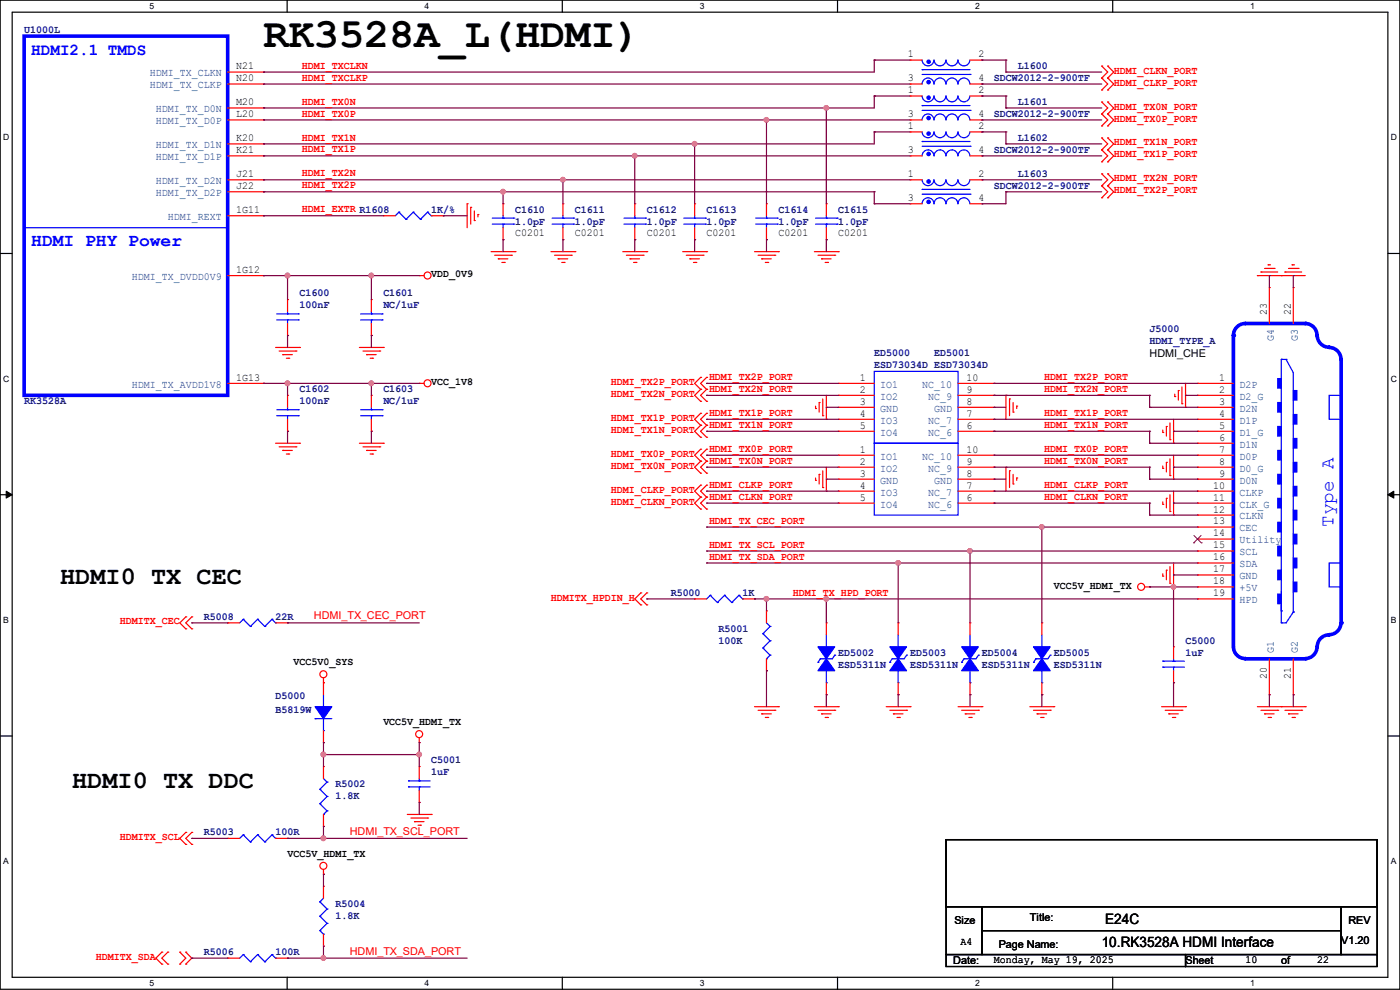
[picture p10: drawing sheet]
<svg xmlns="http://www.w3.org/2000/svg" width="297mm" height="210mm" viewBox="0 0 297 210" stroke-linecap="round" stroke-linejoin="round" font-family="sans-serif">
<defs><g id="words">
<text font-size="8.9" x="55.9" y="10">RK3528A_L(HDMI)</text>
<g font-size="5.3">
<text x="12.7" y="123.9">HDMI0 TX CEC</text>
<text x="15.3" y="167.1">HDMI0 TX DDC</text>
</g>
<text font-size="4.1" fill="#00f" x="282.9" y="111.8" transform="rotate(-90 282.9 111.8)">Type A</text>
<text font-size="3.8" fill="#00f" x="6.6" y="52.3">HDMI PHY Power</text>
<text font-size="3.6" fill="#00f" x="6.6" y="11.6">HDMI2.1 TMDS</text>
<g font-size="3">
<text x="234.5" y="196.1">E24C</text>
<text x="233.7" y="200.9">10.RK3528A HDMI Interface</text>
</g>
<g font-size="2.3" fill="#00007f">
<text x="5.1" y="7">U1000L</text>
<text x="210.9" y="17.1">SDCW2012-2-900TF</text>
<text x="215.9" y="14.6">L1600</text>
<text x="215.9" y="22.2">L1601</text>
<text x="210.9" y="24.8">SDCW2012-2-900TF</text>
<text x="215.9" y="29.8">L1602</text>
<text x="210.9" y="32.4">SDCW2012-2-900TF</text>
<text x="210.9" y="40">SDCW2012-2-900TF</text>
<text x="215.9" y="37.5">L1603</text>
<text x="91.5" y="45.1">1K/%</text>
<text x="109.3" y="45.1">C1610</text>
<text x="109.3" y="47.6">1.0pF</text>
<text x="122" y="45.1">C1611</text>
<text x="122" y="47.6">1.0pF</text>
<text x="137.2" y="45.1">C1612</text>
<text x="137.2" y="47.6">1.0pF</text>
<text x="149.9" y="45.1">C1613</text>
<text x="149.9" y="47.6">1.0pF</text>
<text x="165.1" y="45.1">C1614</text>
<text x="165.1" y="47.6">1.0pF</text>
<text x="177.8" y="45.1">C1615</text>
<text x="177.8" y="47.6">1.0pF</text>
<text x="63.5" y="62.9">C1600</text>
<text x="63.5" y="65.4">100nF</text>
<text x="81.3" y="62.9">C1601</text>
<text x="81.3" y="65.4">NC/1uF</text>
<text x="243.9" y="70.5">J5000</text>
<text x="185.5" y="75.6">ED5000</text>
<text x="198.2" y="75.6">ED5001</text>
<text x="243.9" y="73">HDMI_TYPE_A</text>
<text x="63.5" y="83.2">C1602</text>
<text x="81.3" y="83.2">C1603</text>
<text x="185.5" y="78.1">ESD73034D ESD73034D</text>
<text x="5.1" y="85.7">RK3528A</text>
<text x="63.5" y="85.7">100nF</text>
<text x="81.3" y="85.7">NC/1uF</text>
<text x="43.2" y="131.4">R5008</text>
<text x="58.5" y="131.4">22R</text>
<text x="142.3" y="126.4">R5000</text>
<text x="157.5" y="126.4">1K</text>
<text x="152.4" y="134">R5001</text>
<text x="152.4" y="136.5">100K</text>
<text x="251.5" y="136.5">C5000</text>
<text x="177.8" y="139.1">ED5002</text>
<text x="177.8" y="141.6">ESD5311N</text>
<text x="193.1" y="139.1">ED5003</text>
<text x="193.1" y="141.6">ESD5311N</text>
<text x="208.3" y="139.1">ED5004</text>
<text x="208.3" y="141.6">ESD5311N</text>
<text x="223.6" y="139.1">ED5005</text>
<text x="223.6" y="141.6">ESD5311N</text>
<text x="251.5" y="139.1">1uF</text>
<text x="58.5" y="148.2">D5000</text>
<text x="58.5" y="151.3">B5819W</text>
<text x="91.5" y="161.9">C5001</text>
<text x="71.2" y="167">R5002</text>
<text x="91.5" y="164.5">1uF</text>
<text x="71.2" y="169.5">1.8K</text>
<text x="43.2" y="177.2">R5003</text>
<text x="58.5" y="177.2">100R</text>
<text x="71.2" y="192.4">R5004</text>
<text x="71.2" y="194.9">1.8K</text>
<text x="43.2" y="202.6">R5006</text>
<text x="58.5" y="202.6">100R</text>
</g>
<g font-size="2.3" fill="#003f7f">
<text x="31.8" y="16.2">HDMI_TX_CLKN</text>
<text x="31.8" y="18.8">HDMI_TX_CLKP</text>
<text x="33.1" y="23.8">HDMI_TX_D0N</text>
<text x="33.1" y="26.4">HDMI_TX_D0P</text>
<text x="33.1" y="31.5">HDMI_TX_D1N</text>
<text x="33.1" y="34">HDMI_TX_D1P</text>
<text x="33.1" y="39.1">HDMI_TX_D2N</text>
<text x="33.1" y="41.6">HDMI_TX_D2P</text>
<text x="35.6" y="46.7">HDMI_REXT</text>
<text x="28" y="59.4">HDMI_TX_DVDD0V9</text>
<text x="270.3" y="72.4" transform="rotate(-90 270.3 72.4)">G4</text>
<text x="275.3" y="72.4" transform="rotate(-90 275.3 72.4)">G3</text>
<text x="28" y="82.3">HDMI_TX_AVDD1V8</text>
<text x="186.7" y="82.3">IO1</text>
<text x="195.6" y="82.3">NC_10</text>
<text x="262.9" y="82.3">D2P</text>
<text x="186.7" y="84.8">IO2</text>
<text x="186.7" y="89.9">IO3</text>
<text x="186.7" y="87.3">GND</text>
<text x="196.9" y="84.8">NC_9</text>
<text x="196.9" y="89.9">NC_7</text>
<text x="198.2" y="87.3">GND</text>
<text x="262.9" y="84.8">D2_G</text>
<text x="262.9" y="87.3">D2N</text>
<text x="262.9" y="89.9">D1P</text>
<text x="186.7" y="92.4">IO4</text>
<text x="196.9" y="92.4">NC_6</text>
<text x="262.9" y="92.4">D1_G</text>
<text x="262.9" y="95">D1N</text>
<text x="186.7" y="97.5">IO1</text>
<text x="186.7" y="100">IO2</text>
<text x="195.6" y="97.5">NC_10</text>
<text x="196.9" y="100">NC_9</text>
<text x="262.9" y="97.5">D0P</text>
<text x="262.9" y="100">D0_G</text>
<text x="186.7" y="105.1">IO3</text>
<text x="186.7" y="107.7">IO4</text>
<text x="186.7" y="102.6">GND</text>
<text x="196.9" y="105.1">NC_7</text>
<text x="196.9" y="107.7">NC_6</text>
<text x="198.2" y="102.6">GND</text>
<text x="262.9" y="102.6">D0N</text>
<text x="262.9" y="105.1">CLKP</text>
<text x="262.9" y="107.7">CLK_G</text>
<text x="262.9" y="110.2">CLKN</text>
<text x="262.9" y="112.7">CEC</text>
<text x="262.9" y="115.3">Utility</text>
<text x="262.9" y="117.8">SCL</text>
<text x="262.9" y="120.4">SDA</text>
<text x="262.9" y="122.9">GND</text>
<text x="262.9" y="125.4">+5V</text>
<text x="262.9" y="128">HPD</text>
<text x="270.3" y="138.5" transform="rotate(-90 270.3 138.5)">G1</text>
<text x="275.3" y="138.5" transform="rotate(-90 275.3 138.5)">G2</text>
</g>
<g font-size="2.3">
<text x="50.1" y="14.7">N21</text>
<text x="50.1" y="17.3">N20</text>
<text x="192.6" y="12.2">1</text>
<text x="192.6" y="17.3">3</text>
<text x="207.6" y="12.2">2</text>
<text x="207.6" y="17.3">4</text>
<text x="50.1" y="22.4">M20</text>
<text x="192.6" y="19.8">1</text>
<text x="207.6" y="19.8">2</text>
<text x="50.1" y="24.9">L20</text>
<text x="50.1" y="30">K20</text>
<text x="192.6" y="24.9">3</text>
<text x="192.6" y="27.4">1</text>
<text x="207.6" y="24.9">4</text>
<text x="207.6" y="27.4">2</text>
<text x="50.1" y="32.5">K21</text>
<text x="192.6" y="32.5">3</text>
<text x="207.6" y="32.5">4</text>
<text x="50.1" y="37.6">J21</text>
<text x="50.1" y="40.1">J22</text>
<text x="192.6" y="37.6">1</text>
<text x="207.6" y="37.6">2</text>
<text x="50.1" y="45.2">1G11</text>
<text x="192.6" y="42.7">3</text>
<text x="207.6" y="42.7">4</text>
<text x="109.3" y="50.2">C0201</text>
<text x="122" y="50.2">C0201</text>
<text x="137.2" y="50.2">C0201</text>
<text x="149.9" y="50.2">C0201</text>
<text x="165.1" y="50.2">C0201</text>
<text x="177.8" y="50.2">C0201</text>
<text x="50.1" y="57.9">1G12</text>
<text x="91.5" y="58.8">VDD_0V9</text>
<text x="268.7" y="66.8" transform="rotate(-90 268.7 66.8)">23</text>
<text x="273.8" y="66.8" transform="rotate(-90 273.8 66.8)">22</text>
<text x="243.9" y="75.8">HDMI_CHE</text>
<text x="50.1" y="80.8">1G13</text>
<text x="91.5" y="81.7">VCC_1V8</text>
<text x="182.4" y="80.8">1</text>
<text x="182.4" y="83.3">2</text>
<text x="205" y="80.8">10</text>
<text x="205" y="83.3">9</text>
<text x="258.6" y="80.8">1</text>
<text x="258.6" y="83.3">2</text>
<text x="182.4" y="88.4">4</text>
<text x="182.4" y="85.9">3</text>
<text x="205" y="88.4">7</text>
<text x="205" y="85.9">8</text>
<text x="258.6" y="85.9">3</text>
<text x="258.6" y="88.4">4</text>
<text x="182.4" y="90.9">5</text>
<text x="205" y="90.9">6</text>
<text x="258.6" y="90.9">5</text>
<text x="258.6" y="93.5">6</text>
<text x="182.4" y="96">1</text>
<text x="182.4" y="98.6">2</text>
<text x="182.4" y="101.1">3</text>
<text x="205" y="96">10</text>
<text x="205" y="98.6">9</text>
<text x="205" y="101.1">8</text>
<text x="258.6" y="96">7</text>
<text x="258.6" y="98.6">8</text>
<text x="258.6" y="101.1">9</text>
<text x="182.4" y="103.6">4</text>
<text x="182.4" y="106.2">5</text>
<text x="205" y="103.6">7</text>
<text x="205" y="106.2">6</text>
<text x="257.3" y="103.6">10</text>
<text x="257.3" y="106.2">11</text>
<text x="257.3" y="108.7">12</text>
<text x="257.3" y="111.3">13</text>
<text x="257.3" y="113.8">14</text>
<text x="257.3" y="116.3">15</text>
<text x="257.3" y="118.9">16</text>
<text x="223.6" y="124.8">VCC5V_HDMI_TX</text>
<text x="257.3" y="121.4">17</text>
<text x="257.3" y="124">18</text>
<text x="257.3" y="126.5">19</text>
<text x="62.3" y="141.1">VCC5V0_SYS</text>
<text x="268.7" y="144.1" transform="rotate(-90 268.7 144.1)">20</text>
<text x="273.8" y="144.1" transform="rotate(-90 273.8 144.1)">21</text>
<text x="81.3" y="153.8">VCC5V_HDMI_TX</text>
<text x="61" y="181.7">VCC5V_HDMI_TX</text>
<text x="202.5" y="195.9">Size</text>
<text x="218.5" y="195.4">Title:</text>
<text x="286" y="195.9">REV</text>
<text x="203.8" y="200.5">A4</text>
<text x="211.9" y="201">Page Name:</text>
<text x="284.5" y="200.2">V1.20</text>
<text x="202.2" y="204.6">Date:</text>
<text x="210.9" y="204.3">Monday, May 19, 2025</text>
<text x="251.5" y="204.6">Sheet</text>
<text x="264.2" y="204.3">10</text>
<text x="271.8" y="204.6">of</text>
<text x="279.4" y="204.3">22</text>
</g>
<g font-size="2.3" fill="#f00">
<text x="64.1" y="14.6">HDMI_TXCLKN</text>
<text x="64.1" y="17.1">HDMI_TXCLKP</text>
<text x="236.3" y="15.6">HDMI_CLKN_PORT</text>
<text x="64.1" y="22.2">HDMI_TX0N</text>
<text x="236.3" y="18.2">HDMI_CLKP_PORT</text>
<text x="236.3" y="23.2">HDMI_TX0N_PORT</text>
<text x="64.1" y="24.7">HDMI_TX0P</text>
<text x="64.1" y="29.8">HDMI_TX1N</text>
<text x="236.3" y="25.8">HDMI_TX0P_PORT</text>
<text x="64.1" y="32.3">HDMI_TX1P</text>
<text x="236.3" y="30.9">HDMI_TX1N_PORT</text>
<text x="236.3" y="33.4">HDMI_TX1P_PORT</text>
<text x="64.1" y="37.4">HDMI_TX2N</text>
<text x="64.1" y="40">HDMI_TX2P</text>
<text x="236.3" y="38.5">HDMI_TX2N_PORT</text>
<text x="236.3" y="41">HDMI_TX2P_PORT</text>
<text x="64.1" y="45">HDMI_EXTR R1608</text>
<text x="129.6" y="81.7">HDMI_TX2P_PORT</text>
<text x="150.4" y="80.6">HDMI_TX2P_PORT</text>
<text x="150.4" y="83.1">HDMI_TX2N_PORT</text>
<text x="221.5" y="80.6">HDMI_TX2P_PORT</text>
<text x="221.5" y="83.1">HDMI_TX2N_PORT</text>
<text x="129.6" y="84.2">HDMI_TX2N_PORT</text>
<text x="129.6" y="89.3">HDMI_TX1P_PORT</text>
<text x="150.4" y="88.2">HDMI_TX1P_PORT</text>
<text x="221.5" y="88.2">HDMI_TX1P_PORT</text>
<text x="129.6" y="91.8">HDMI_TX1N_PORT</text>
<text x="150.4" y="90.8">HDMI_TX1N_PORT</text>
<text x="150.4" y="95.8">HDMI_TX0P_PORT</text>
<text x="221.5" y="90.8">HDMI_TX1N_PORT</text>
<text x="221.5" y="95.8">HDMI_TX0P_PORT</text>
<text x="129.6" y="96.9">HDMI_TX0P_PORT</text>
<text x="129.6" y="99.4">HDMI_TX0N_PORT</text>
<text x="150.4" y="98.4">HDMI_TX0N_PORT</text>
<text x="221.5" y="98.4">HDMI_TX0N_PORT</text>
<text x="129.6" y="104.5">HDMI_CLKP_PORT</text>
<text x="129.6" y="107.1">HDMI_CLKN_PORT</text>
<text x="150.4" y="103.5">HDMI_CLKP_PORT</text>
<text x="150.4" y="106">HDMI_CLKN_PORT</text>
<text x="221.5" y="103.5">HDMI_CLKP_PORT</text>
<text x="221.5" y="106">HDMI_CLKN_PORT</text>
<text x="150.4" y="111.1">HDMI_TX_CEC_PORT</text>
<text x="150.4" y="116.2">HDMI_TX_SCL_PORT</text>
<text x="150.4" y="118.7">HDMI_TX_SDA_PORT</text>
<text x="66.6" y="131.4">HDMI_TX_CEC_PORT</text>
<text x="116.9" y="127.4">HDMITX_HPDIN_H</text>
<text x="168.2" y="126.3">HDMI_TX_HPD_PORT</text>
<text x="25.4" y="132.5">HDMITX_CEC</text>
<text x="25.4" y="178.2">HDMITX_SCL</text>
<text x="74.2" y="177.1">HDMI_TX_SCL_PORT</text>
<text x="20.4" y="203.6">HDMITX_SDA</text>
<text x="74.2" y="202.5">HDMI_TX_SDA_PORT</text>
</g>
<g font-size="1.8">
<text x="31.7" y="1.9">5</text>
<text x="90.1" y="1.9">4</text>
<text x="148.5" y="1.9">3</text>
<text x="206.8" y="1.9">2</text>
<text x="265.2" y="1.9">1</text>
<text x=".7" y="29.8">D</text>
<text x="295.1" y="29.8">D</text>
<text x=".7" y="80.9">C</text>
<text x="295.1" y="80.9">C</text>
<text x=".7" y="132.1">B</text>
<text x="295.1" y="132.1">B</text>
<text x=".7" y="183.3">A</text>
<text x="295.1" y="183.3">A</text>
<text x="31.7" y="209.2">5</text>
<text x="90.1" y="209.2">4</text>
<text x="148.5" y="209.2">3</text>
<text x="206.8" y="209.2">2</text>
<text x="265.2" y="209.2">1</text>
</g>
</g></defs>
<g fill="none" stroke="#000" stroke-width=".25">
<path d="M0 0h297v209.8h-297zM2.6 2.6h291.8v204.7h-291.8zM60.9 0v2.6M119.3 0v2.6M177.7 0v2.6M236.1 0v2.6M0 53.8h2.6M294.4 53.8h2.6M0 104.9h2.6M294.4 104.9h2.6M0 156.1h2.6M294.4 156.1h2.6"/>
<path d="M200.7 178.1h91.4v14.2h-91.4zM200.7 192.3h7.6v10.2h-7.6zM208.3 192.3h76.2v5.1h-76.2zM208.3 197.4h76.2v5.1h-76.2zM284.5 192.3h7.6v10.2h-7.6zM60.9 207.3v2.5M119.3 207.3v2.5M177.7 207.3v2.5M200.7 202.5h50.8v2.5h-50.8zM236.1 207.3v2.5M251.5 202.5h40.6v2.5h-40.6z"/>
</g>
<path d="M1.3 104.2l1.3 .7-1.3 .8zM294.4 104.9l1.3-.7v1.5z" fill="#000"/>
<path d="M1.3 104.2l1.3 .7-1.3 .8zM294.4 104.9l1.3-.7v1.5z" fill="none" stroke="#000" stroke-width=".21"/>
<g fill="none" stroke="#f00" stroke-width=".25">
<path d="M233.7 16.6h.1M233.7 14h.1M233.7 19.1h.1M233.7 14l1.3 1.3-1.3 1.3M233.7 16.6l1.3 1.2-1.3 1.3M235 16.6h.1M235 14h.1M235 19.1h.1M235 14l1.3 1.3-1.3 1.3M235 16.6l1.3 1.2-1.3 1.3M233.7 24.2h.1M233.7 21.6h.1"/>
<path d="M233.7 26.7h.1M233.7 31.8h.1M233.7 29.3h.1M233.7 34.3h.1M233.7 39.4h.1M233.7 36.9h.1M233.7 21.6l1.3 1.3-1.3 1.3M233.7 24.2l1.3 1.2-1.3 1.3M233.7 29.3l1.3 1.2-1.3 1.3M233.7 31.8l1.3 1.3-1.3 1.2M233.7 36.9l1.3 1.2-1.3 1.3M233.7 39.4l1.3 1.3-1.3 1.3"/>
<path d="M235 24.2h.1M235 21.6h.1M235 26.7h.1M235 31.8h.1M235 29.3h.1M235 34.3h.1M235 39.4h.1M235 36.9h.1M235 21.6l1.3 1.3-1.3 1.3M235 24.2l1.3 1.2-1.3 1.3M235 29.3l1.3 1.2-1.3 1.3M235 31.8l1.3 1.3-1.3 1.2"/>
<path d="M235 36.9l1.3 1.2-1.3 1.3M235 39.4l1.3 1.3-1.3 1.3M88.9 58.5h.1M88.9 58.5h1.1M99.1 43.2h.1M99.1 43.2v5.1M99.9 44h.1M99.9 44v3.5M100.6 46.8h.1M100.6 44.7v2.1M101.4 45.5h.1M101.4 45.5v.5"/>
<path d="M104.2 53.4h5.1M104.9 54.1h3.6M105.7 54.9h.1M105.7 54.9h2M106.5 55.7h.5M107 55.7h.1M108.5 54.1h.1M109.3 53.4h.1M116.9 53.4h5.1M117.6 54.1h3.6M118.4 54.9h.1M118.4 54.9h2"/>
<path d="M119.2 55.7h.5M119.7 55.7h.1M121.2 54.1h.1M122 53.4h.1M132.1 53.4h5.1M132.9 54.1h3.5M133.6 54.9h.1M133.6 54.9h2.1M134.4 55.7h.5M134.9 55.7h.1M136.4 54.1h.1M137.2 53.4h.1"/>
<path d="M144.8 53.4h5.1M145.6 54.1h3.5M146.3 54.9h.1M146.3 54.9h2.1M147.1 55.7h.5M147.6 55.7h.1M149.1 54.1h.1M149.9 53.4h.1M160.1 53.4h5M160.8 54.1h3.6M161.6 54.9h.1M161.6 54.9h2"/>
<path d="M162.3 55.7h.6M162.9 55.7h.1M164.4 54.1h.1M165.1 53.4h.1M172.8 53.4h5M173.5 54.1h3.6M174.3 54.9h.1M174.3 54.9h2M175 55.7h.6M175.6 55.7h.1M177.1 54.1h.1M177.8 53.4h.1"/>
<path d="M233.7 42h.1M235 42h.1M266.7 58.5h.1M266.7 58.5h10.2M267.5 57.7h.1M267.5 57.7h3.6M268.3 56.9h2M269 56.2h.1M269 56.2h.5M270.3 56.9h.1M271.8 58.5h.1M272.6 57.7h.1"/>
<path d="M272.6 57.7h3.5M273.3 56.9h2.1M274.1 56.2h.1M274.1 56.2h.5M275.4 56.9h.1M58.5 73.7h5M59.2 74.5h3.6M60 75.2h.1M60 75.2h2M60.7 76h.6M61.3 76h.1M62.8 74.5h.1"/>
<path d="M63.5 73.7h.1M76.2 73.7h5.1M77 74.5h3.6M77.8 75.2h.1M77.8 75.2h2M78.5 76h.5M79 76h.1M80.6 74.5h.1M81.3 73.7h.1M58.5 94h5M59.2 94.8h3.6M60 95.5h.1"/>
<path d="M60 95.5h2M60.7 96.3h.6M61.3 96.3h.1M62.8 94.8h.1M63.5 94h.1M76.2 94h5.1M77 94.8h3.6M77.8 95.5h.1M77.8 95.5h2M78.5 96.3h.5M79 96.3h.1M80.6 94.8h.1"/>
<path d="M81.3 94h.1M88.9 81.3h.1M88.9 81.3h1.1M148.6 80.1h.1M148.6 82.6h.1M148.6 85.1h.1M148.6 87.7h.1M148.6 90.2h.1M148.6 92.8h.1M148.6 95.3h.1M148.6 97.8h.1M148.6 95.3l-1.2 1.3 1.2 1.2"/>
<path d="M148.6 80.1l-1.2 1.2 1.2 1.3M148.6 82.6l-1.2 1.3 1.2 1.2M148.6 87.7l-1.2 1.2 1.2 1.3M148.6 90.2l-1.2 1.3 1.2 1.3M148.6 97.8l-1.2 1.3 1.2 1.3M149.9 80.1h.1M149.9 82.6h.1M149.9 85.1h.1M149.9 87.7h.1M149.9 90.2h.1M149.9 92.8h.1M149.9 95.3h.1"/>
<path d="M149.9 97.8h.1M149.9 80.1l-1.3 1.2 1.3 1.3M149.9 82.6l-1.3 1.3 1.3 1.2M149.9 87.7l-1.3 1.2 1.3 1.3M149.9 90.2l-1.3 1.3 1.3 1.3M149.9 95.3l-1.3 1.3 1.3 1.2M149.9 97.8l-1.3 1.3 1.3 1.3M173 86.7h.1M173 86.1v.6M173.8 85.4h.1M173.8 85.4v2M174.5 88.2h.1"/>
<path d="M174.5 84.6v3.6M174.5 99.9v3.5M175.3 88.9h.1M175.3 83.9v5M175.3 99.1v5.1M213.4 83.9h.1M213.4 99.1h.1M213.4 83.9v5M213.4 99.1v5.1M214.2 84.6h.1M214.2 99.9h.1M214.2 84.6v3.6"/>
<path d="M214.2 99.9v3.5M214.9 87.4h.1M214.9 85.4v2M215.7 86.1h.1M215.7 86.1v.6M246.7 91.7h.1M246.7 99.4h.1M246.7 91.2v.5M246.7 98.8v.6M247.4 90.5h.1M247.4 98.1h.1M247.4 90.5v2"/>
<path d="M247.4 98.1v2M248.2 93.3h.1M248.2 89.7v3.6M248.2 97.3v3.6M249 94h.1M249 88.9v5.1M249 96.6v5M249.2 84.1h.1M249.2 83.6v.5M250 82.8h.1M250 82.8v2.1M250.7 85.6h.1"/>
<path d="M250.7 82.1v3.5M251.5 86.4h.1M251.5 81.3v5.1M148.6 100.4h.1M148.6 102.9h.1M148.6 105.5h.1M148.6 108h.1M148.6 102.9l-1.2 1.3 1.2 1.3M148.6 105.5l-1.2 1.2 1.2 1.3M149.9 100.4h.1M149.9 102.9h.1M149.9 105.5h.1"/>
<path d="M149.9 108h.1M149.9 102.9l-1.3 1.3 1.3 1.3M149.9 105.5l-1.3 1.2 1.3 1.3M173 101.9h.1M173 101.4v.5M173.8 100.6h.1M173.8 100.6v2.1M174.5 103.4h.1M175.3 104.2h.1M214.9 102.7h.1M214.9 100.6v2.1M215.7 101.4h.1"/>
<path d="M215.7 101.4v.5M246.7 107h.1M246.7 106.5v.5M247.4 105.7h.1M247.4 105.7v2M248.2 100.9h.1M248.2 108.5h.1M248.2 104.9v3.6M249 101.6h.1M249 109.3h.1M249 104.2v5.1M249 119.4v5.1"/>
<path d="M39.4 130.9h.1M39.4 133.4h.1M39.4 130.9l-1.3 1.2 1.3 1.3M40.7 130.9h.1M40.7 133.4h.1M40.7 130.9l-1.3 1.2 1.3 1.3M135.9 125.8h.1M135.9 128.3h.1M135.9 125.8l-1.2 1.2 1.2 1.3M137.2 125.8h.1M137.2 128.3h.1M137.2 125.8l-1.3 1.2 1.3 1.3"/>
<path d="M242.9 124.5h1M243.9 124.5h.1M246.7 122.2h.1M246.7 121.7v.5M247.4 120.9h.1M247.4 120.9v2.1M248.2 123.7h.1M248.2 120.2v3.5M249 124.5h.1M68.6 144.8h.1M68.6 143.8v1M88.9 157.5h.1"/>
<path d="M88.9 156.5v1M160.1 149.9h5M160.8 150.7h3.6M161.6 151.4h.1M161.6 151.4h2M162.3 152.2h.6M162.9 152.2h.1M164.4 150.7h.1M165.1 149.9h.1M172.8 149.9h5M173.5 150.7h3.6M174.3 151.4h.1"/>
<path d="M174.3 151.4h2M175 152.2h.6M175.6 152.2h.1M177.1 150.7h.1M177.8 149.9h.1M188 149.9h5.1M188.8 150.7h3.5M189.5 151.4h.1M189.5 151.4h2.1M190.3 152.2h.5M190.8 152.2h.1M192.3 150.7h.1"/>
<path d="M193.1 149.9h.1M203.2 149.9h5.1M204 150.7h3.6M204.8 151.4h.1M204.8 151.4h2M205.5 152.2h.5M206 152.2h.1M207.6 150.7h.1M208.3 149.9h.1M218.5 149.9h5.1M219.2 150.7h3.6M220 151.4h.1"/>
<path d="M220 151.4h2M220.8 152.2h.5M221.3 152.2h.1M222.8 150.7h.1M223.6 149.9h.1M246.4 149.9h5.1M247.2 150.7h3.5M247.9 151.4h.1M247.9 151.4h2.1M248.7 152.2h.5M249.2 152.2h.1M250.7 150.7h.1"/>
<path d="M251.5 149.9h.1M266.7 149.9h10.2M267.5 150.7h3.6M268.3 151.4h.1M268.3 151.4h2M269 152.2h.5M269.5 152.2h.1M271.1 150.7h.1M271.8 149.9h.1M272.6 150.7h3.5M273.3 151.4h.1M273.3 151.4h2.1"/>
<path d="M274.1 152.2h.5M274.6 152.2h.1M276.1 150.7h.1M276.9 149.9h.1M39.4 176.6h.1M39.4 179.1h.1M39.4 176.6l-1.3 1.2 1.3 1.3M40.7 176.6h.1M40.7 179.1h.1M40.7 176.6l-1.3 1.2 1.3 1.3M86.4 172.8h5.1M87.2 173.5h3.5"/>
<path d="M87.9 174.3h.1M87.9 174.3h2.1M88.7 175h.5M89.2 175h.1M90.7 173.5h.1M91.5 172.8h.1M68.6 185.5h.1M68.6 184.4v1.1M34.3 202h.1M34.3 204.5h.1M34.3 202l-1.2 1.2 1.2 1.3M35.6 202h.1"/>
<path d="M35.6 204.5h.1M35.6 202l-1.3 1.2 1.3 1.3M38.1 202h.1M38.1 204.5h.1M38.1 202l1.3 1.2-1.3 1.3M39.4 204.5h.1M39.4 202h.1M39.4 202l1.3 1.2-1.3 1.3"/>
<circle cx="90.7" cy="58.4" r=".74"/>
<circle cx="90.7" cy="81.3" r=".74"/>
<circle cx="242.1" cy="124.5" r=".74"/>
<circle cx="68.6" cy="143" r=".74"/>
<circle cx="88.9" cy="155.7" r=".74"/>
<circle cx="68.6" cy="183.7" r=".74"/>
</g>
<path d="M195.6 25.4a1.25 1.25 0 0 1 1.3-1.2 1.25 1.25 0 0 1 1.2 1.2 1.27 1.27 0 0 1 1.3-1.2 1.27 1.27 0 0 1 1.3 1.2M195.6 20.4a1.25 1.25 0 0 0 1.3 1.2 1.25 1.25 0 0 0 1.2-1.2 1.27 1.27 0 0 0 1.3 1.2 1.27 1.27 0 0 0 1.3-1.2M195.6 22.4h.1M195.6 23.4h10.2M195.6 22.4h10.2M200.7 25.4a1.25 1.25 0 0 1 1.3-1.2 1.25 1.25 0 0 1 1.2 1.2M200.7 20.4a1.25 1.25 0 0 0 1.3 1.2 1.25 1.25 0 0 0 1.2-1.2M203.2 25.4a1.25 1.25 0 0 1 1.3-1.2 1.25 1.25 0 0 1 1.2 1.2M203.2 20.4a1.25 1.25 0 0 0 1.3 1.2 1.25 1.25 0 0 0 1.2-1.2M205.8 23.4h.1" fill="none" stroke="#00f" stroke-width=".25"/>
<circle cx="197" cy="20.7" r=".36" fill="#00f"/>
<circle cx="197" cy="20.7" r=".36" fill="none" stroke="#00f" stroke-width=".25"/>
<circle cx="197" cy="25" r=".36" fill="#00f"/>
<g fill="none" stroke="#00f" stroke-width=".25">
<path d="M132.4 47.5h4.5M132.4 46.3h4.5M134.7 46.3h.1M134.7 47.5h.1M134.7 45.8v.5M134.7 47.5v.8M136.9 47.5h.1M136.9 46.3h.1M58.7 67.9h4.6M58.7 66.6h4.6M61 66.6h.1M61 67.9h.1"/>
<path d="M61 66.1v.5M61 67.9v.7M63.3 67.9h.1M63.3 66.6h.1M76.5 67.9h4.6M76.5 66.6h4.6M78.8 66.6h.1M78.8 67.9h.1M78.8 66.1v.5M78.8 67.9v.7M81.1 67.9h.1M81.1 66.6h.1"/>
<path d="M185.5 94h17.7v15.3h-17.7zM161.8 134.4h.1M161.8 137.5h.1M161.8 134.4l1.6 1.5M161.8 137.5l1.6 1.5M162.6 139.7h.1M162.6 132.1l.8 .8M163.4 132.9h.1M163.4 135.9h.1M163.4 139h.1M163.4 132.9l-1.6 1.5M163.4 135.9l-1.6 1.6"/>
<path d="M163.4 139l-.8 .7M86.7 166.9h.1M86.7 165.7h.1M86.7 166.9h4.5M86.7 165.7h4.5M88.9 165.7h.1M88.9 166.9h.1M88.9 165.1v.6M88.9 166.9v.8M51.6 202.5h.1M51.6 202.5l-.8 .7M51.6 202.5l1.5 1.5"/>
<path d="M53.1 204h.1M54.7 202.5h.1M54.7 202.5l-1.6 1.5M54.7 202.5l1.5 1.5M56.2 204h.1M57.7 202.5h.1M57.7 202.5l-1.5 1.5M57.7 202.5l.8 .7M58.5 203.2h.1"/>
<circle cx="197" cy="25" r=".36"/>
</g>
<g fill="none" stroke="#f00" stroke-width=".25">
<path d="M193.1 20.4h.1M193.1 25.4h.1M193.1 20.4h2.5M193.1 25.4h2.5M205.8 20.4h2.5M205.8 25.4h2.5M208.3 20.4h.1M208.3 25.4h.1M134.7 43.2h.1M134.7 50.8h.1M134.7 43.2v2.6M134.7 48.3v2.5"/>
<path d="M61 63.5h.1M61 71.2h.1M61 63.5v2.6M61 68.6v2.6M78.8 63.5h.1M78.8 71.2h.1M78.8 63.5v2.6M78.8 68.6v2.6M177.8 96.6h.1M177.8 99.1h.1M177.8 96.6h7.7M177.8 99.1h7.7"/>
<path d="M203.2 96.6h7.7M203.2 99.1h7.7M210.9 96.6h.1M210.9 99.1h.1M177.8 104.2h.1M177.8 106.7h.1M177.8 101.6h.1M177.8 104.2h7.7M177.8 106.7h7.7M177.8 101.6h7.7M203.2 104.2h7.7M203.2 106.7h7.7"/>
<path d="M203.2 101.6h7.7M210.9 104.2h.1M210.9 106.7h.1M210.9 101.6h.1M162.6 129.6h.1M162.6 129.6v2.5M162.6 139.7v2.6M162.6 142.3h.1M88.9 162.6h.1M88.9 170.2h.1M88.9 162.6v2.5M88.9 167.7v2.5"/>
<path d="M48.3 203.2h.1M48.3 203.2h2.5M58.5 203.2h2.5M61 203.2h.1"/>
</g>
<path d="M261.7 71.2v66" fill="none" stroke="#00f" stroke-width=".76"/>
<circle cx="261.7" cy="71.2" r=".38" fill="#00f"/>
<path d="M264.2 68.6h12.7" fill="none" stroke="#00f" stroke-width=".76"/>
<circle cx="276.9" cy="68.6" r=".38" fill="#00f"/>
<path d="M276.9 68.6a2.52 2.52 0 0 1 2.5 2.6M279.4 71.2a2.52 2.52 0 0 0 2.6 2.5M282 73.7a2.52 2.52 0 0 1 2.5 2.6v-.1M264.2 139.7h12.7M279.4 137.2a2.52 2.52 0 0 1-2.5 2.5" fill="none" stroke="#00f" stroke-width=".76"/>
<circle cx="276.9" cy="139.7" r=".38" fill="#00f"/>
<path d="M284.5 76.2v55.9M282 134.7a2.52 2.52 0 0 0-2.6 2.5M284.5 132.1a2.52 2.52 0 0 1-2.5 2.5" fill="none" stroke="#00f" stroke-width=".76"/>
<circle cx="284.5" cy="132.1" r=".38" fill="#00f"/>
<path d="M271.8 76.2h.1M271.8 76.2v55.9M271.8 76.2h1M272.8 76.2h.1M272.8 76.2l1.6 2.8v50.8M282 83.9h2.5v5h-2.5zM282 119.4h2.5v5.1h-2.5zM271.8 129.6h.1M271.8 132.1h.1M274.4 129.8h.1M274.4 129.8l-1.6 2.3h-1" fill="none" stroke="#00f" stroke-width=".25"/>
<path d="M271.1 126h.7v2.1h-.7z" fill-rule="evenodd" fill="#00f"/>
<path d="M271.1 126h.7v2.1h-.7z" fill="none" stroke="#00f" stroke-width=".25"/>
<path d="M274.4 123.5h.7v2h-.7z" fill-rule="evenodd" fill="#00f"/>
<path d="M274.4 123.5h.7v2h-.7z" fill="none" stroke="#00f" stroke-width=".25"/>
<path d="M271.1 120.9h.7v2.1h-.7z" fill-rule="evenodd" fill="#00f"/>
<path d="M271.1 120.9h.7v2.1h-.7z" fill="none" stroke="#00f" stroke-width=".25"/>
<path d="M274.4 118.4h.7v2h-.7z" fill-rule="evenodd" fill="#00f"/>
<path d="M274.4 118.4h.7v2h-.7z" fill="none" stroke="#00f" stroke-width=".25"/>
<path d="M271.1 115.9h.7v2h-.7z" fill-rule="evenodd" fill="#00f"/>
<path d="M271.1 115.9h.7v2h-.7z" fill="none" stroke="#00f" stroke-width=".25"/>
<path d="M274.4 113.3h.7v2.1h-.7z" fill-rule="evenodd" fill="#00f"/>
<path d="M274.4 113.3h.7v2.1h-.7z" fill="none" stroke="#00f" stroke-width=".25"/>
<path d="M271.1 110.8h.7v2h-.7z" fill-rule="evenodd" fill="#00f"/>
<path d="M271.1 110.8h.7v2h-.7z" fill="none" stroke="#00f" stroke-width=".25"/>
<path d="M274.4 108.2h.7v2.1h-.7z" fill-rule="evenodd" fill="#00f"/>
<path d="M274.4 108.2h.7v2.1h-.7z" fill="none" stroke="#00f" stroke-width=".25"/>
<path d="M271.1 105.7h.7v2h-.7z" fill-rule="evenodd" fill="#00f"/>
<path d="M271.1 105.7h.7v2h-.7z" fill="none" stroke="#00f" stroke-width=".25"/>
<path d="M274.4 103.2h.7v2h-.7z" fill-rule="evenodd" fill="#00f"/>
<path d="M274.4 103.2h.7v2h-.7z" fill="none" stroke="#00f" stroke-width=".25"/>
<path d="M271.1 100.6h.7v2.1h-.7z" fill-rule="evenodd" fill="#00f"/>
<path d="M271.1 100.6h.7v2.1h-.7z" fill="none" stroke="#00f" stroke-width=".25"/>
<path d="M274.4 98.1h.7v2h-.7z" fill-rule="evenodd" fill="#00f"/>
<path d="M274.4 98.1h.7v2h-.7z" fill="none" stroke="#00f" stroke-width=".25"/>
<path d="M271.1 95.5h.7v2.1h-.7z" fill-rule="evenodd" fill="#00f"/>
<path d="M271.1 95.5h.7v2.1h-.7z" fill="none" stroke="#00f" stroke-width=".25"/>
<path d="M274.4 93h.7v2h-.7z" fill-rule="evenodd" fill="#00f"/>
<path d="M274.4 93h.7v2h-.7z" fill="none" stroke="#00f" stroke-width=".25"/>
<path d="M271.1 90.5h.7v2h-.7z" fill-rule="evenodd" fill="#00f"/>
<path d="M271.1 90.5h.7v2h-.7z" fill="none" stroke="#00f" stroke-width=".25"/>
<path d="M274.4 87.9h.7v2.1h-.7z" fill-rule="evenodd" fill="#00f"/>
<path d="M274.4 87.9h.7v2.1h-.7z" fill="none" stroke="#00f" stroke-width=".25"/>
<path d="M271.1 85.4h.7v2h-.7z" fill-rule="evenodd" fill="#00f"/>
<path d="M271.1 85.4h.7v2h-.7z" fill="none" stroke="#00f" stroke-width=".25"/>
<path d="M274.4 82.8h.7v2.1h-.7z" fill-rule="evenodd" fill="#00f"/>
<path d="M274.4 82.8h.7v2.1h-.7z" fill="none" stroke="#00f" stroke-width=".25"/>
<path d="M271.1 80.3h.7v2h-.7z" fill-rule="evenodd" fill="#00f"/>
<g fill="none" stroke="#00f" stroke-width=".25">
<path d="M84.6 45h.1M84.6 45l-.7 .8M84.6 45l1.5 1.5M86.1 46.5h.1M87.7 45h.1M87.7 45l-1.6 1.5M87.7 45l1.5 1.5M89.2 46.5h.1M90.7 45h.1M90.7 45l-1.5 1.5M90.7 45l.8 .8M91.5 45.8h.1"/>
<path d="M173 47.5h4.6M173 46.3h4.6M175.3 46.3h.1M175.3 47.5h.1M175.3 45.8v.5M175.3 47.5v.8M177.6 47.5h.1M177.6 46.3h.1M185.5 78.8h17.7v15.2h-17.7zM76.5 88.2h4.6M76.5 86.9h4.6M78.8 86.9h.1"/>
<path d="M78.8 88.2h.1M78.8 86.4v.5M78.8 88.2v.7M81.1 88.2h.1M81.1 86.9h.1M271.1 80.3h.7v2h-.7zM150.7 126.3h.1M150.7 126.3l-.8 .7M150.7 126.3l1.5 1.5M152.2 127.8h.1M153.7 126.3h.1M153.7 126.3l-1.5 1.5"/>
<path d="M153.7 126.3l1.5 1.5M155.2 127.8h.1M156.8 126.3h.1M156.8 126.3l-1.6 1.5M156.8 126.3l.7 .7M157.5 127h.1M189.3 139.7h.1M189.3 139.7l-.5 .8M190.5 137.2h.1M190.5 134.7v2.5M192.3 139h.1M192.3 139l-.5 .7h-2.5"/>
<path d="M249 139.7v.6M188.8 140.5h.1M190.5 144.8h.1M190.5 142.3v2.5M246.7 141.5h.1M246.7 140.3h.1M246.7 141.5h4.5M246.7 140.3h4.5M249 140.3h.1M249 141.5h.1M249 141.5v.8M67.9 167.4h.1"/>
<path d="M67.9 170.5h.1M67.9 167.4l1.5 1.6M67.9 170.5l1.5 1.5M68.6 172.8h.1M68.6 165.1l.8 .8M69.4 165.9h.1M69.4 169h.1M69.4 172h.1M69.4 165.9l-1.5 1.5M69.4 169l-1.5 1.5M69.4 172l-.8 .8"/>
</g>
<path d="M264.2 68.6a2.52 2.52 0 0 0-2.5 2.6M261.7 137.2a2.52 2.52 0 0 0 2.5 2.5" fill="none" stroke="#00f" stroke-width=".76"/>
<g fill="none" stroke="#f00" stroke-width=".25">
<path d="M81.3 45.8h.1M81.3 45.8h2.6M91.5 45.8h2.5M94 45.8h.1M175.3 43.2h.1M175.3 50.8h.1M175.3 43.2v2.6M175.3 48.3v2.5M269.3 61h.1M269.3 61v7.6M274.4 61h.1M274.4 61v7.6"/>
<path d="M78.8 83.9h.1M78.8 91.5h.1M78.8 83.9v2.5M78.8 88.9v2.6M177.8 81.3h.1M177.8 83.9h.1M177.8 88.9h.1M177.8 91.5h.1M177.8 86.4h.1M177.8 81.3h7.7M177.8 83.9h7.7M177.8 86.4h7.7"/>
<path d="M177.8 88.9h7.7M177.8 91.5h7.7M203.2 81.3h7.7M203.2 83.9h7.7M203.2 86.4h7.7M203.2 88.9h7.7M203.2 91.5h7.7M210.9 81.3h.1M210.9 83.9h.1M210.9 88.9h.1M210.9 91.5h.1M210.9 86.4h.1"/>
<path d="M254 81.3h.1M254 83.9h.1M254 86.4h.1M254 88.9h.1M254 91.5h.1M254 94h.1M254 96.6h.1M254 99.1h.1M254 81.3h7.7M254 83.9h7.7M254 86.4h7.7M254 88.9h7.7"/>
<path d="M254 91.5h7.7M254 94h7.7M254 96.6h7.7M254 99.1h7.7M254 101.6h.1M254 104.2h.1M254 106.7h.1M254 109.3h.1M254 111.8h.1M254 114.3h.1M254 116.9h.1M254 119.4h.1"/>
<path d="M254 101.6h7.7M254 104.2h7.7M254 106.7h7.7M254 109.3h7.7M254 111.8h7.7M254 114.3h7.7M254 116.9h7.7M254 119.4h7.7M147.4 127h.1M147.4 127h2.5M157.5 127h2.6M160.1 127h.1"/>
<path d="M249 137.2h.1M249 137.2v2.5M254 122h.1M254 124.5h.1M254 127h.1M254 122h7.7M254 124.5h7.7M254 127h7.7M269.3 139.7v7.7M274.4 139.7v7.7M249 144.8h.1M249 142.3v2.5"/>
<path d="M269.3 147.4h.1M274.4 147.4h.1M68.6 162.6h.1M68.6 175.3h.1M68.6 162.6v2.5M68.6 172.8v2.5"/>
</g>
<path d="M253.2 115.1h.1M253.3 113.6l1.5 1.5M254.8 113.6l-1.6 1.5M254.8 115.1h.1" fill="none" stroke="#7f3f00" stroke-width=".21"/>
<path d="M188.8 137.2h3.5l-1.8 2.5z" fill-rule="evenodd" fill="#00f"/>
<path d="M188.8 137.2h3.5l-1.8 2.5z" fill="none" stroke="#00f" stroke-width=".25"/>
<path d="M190.5 139.7l1.8 2.6h-3.5z" fill-rule="evenodd" fill="#00f"/>
<g fill="none" stroke="#00f" stroke-width=".25">
<path d="M5.1 48.3h.1M5.1 48.3h43.2M117.1 47.5h4.6M117.1 46.3h4.6M119.4 46.3h.1M119.4 47.5h.1M119.4 45.8v.5M119.4 47.5v.8M121.7 47.5h.1M121.7 46.3h.1M58.7 88.2h4.6M58.7 86.9h4.6"/>
<path d="M61 86.9h.1M61 88.2h.1M61 86.4v.5M61 88.2v.7M63.3 88.2h.1M63.3 86.9h.1M190.5 139.7l1.8 2.6h-3.5zM219.8 139.7h.1M219.8 139.7l-.6 .8M221 137.2h.1M221 134.7v2.5M222.8 139h.1"/>
<path d="M222.8 139l-.5 .7h-2.5M219.2 140.5h.1M221 144.8h.1M221 142.3v2.5M67.9 191.3h.1M67.9 194.4h.1M67.9 197.4h.1M67.9 191.3l1.5 1.5M67.9 194.4l1.5 1.5M67.9 197.4l.7 .8M68.6 198.2h.1M68.6 190.5l-.7 .8"/>
<path d="M69.4 192.8h.1M69.4 195.9h.1M69.4 192.8l-1.5 1.6M69.4 195.9l-1.5 1.5"/>
</g>
<g fill="none" stroke="#f00" stroke-width=".25">
<path d="M48.3 15.3h7.6M48.3 17.8h7.6M55.9 15.3h.1M55.9 17.8h.1M48.3 22.9h7.6M48.3 25.4h7.6M48.3 30.5h7.6M48.3 33.1h7.6M48.3 38.1h7.6M55.9 22.9h.1M55.9 25.4h.1M55.9 30.5h.1"/>
<path d="M55.9 33.1h.1M55.9 38.1h.1M48.3 40.7h7.6M48.3 45.8h7.6M48.3 58.5h7.6M55.9 40.7h.1M55.9 45.8h.1M55.9 58.5h.1M119.4 43.2h.1M119.4 50.8h.1M119.4 43.2v2.6M119.4 48.3v2.5"/>
<path d="M48.3 81.3h7.6M55.9 81.3h.1M61 83.9h.1M61 91.5h.1M61 83.9v2.5M61 88.9v2.6M190.5 132.1h.1M190.5 132.1v2.6M190.5 147.4h.1M190.5 144.8v2.6M68.6 188h.1M68.6 188v2.5"/>
<path d="M68.6 198.2v2.5M68.6 200.7h.1"/>
</g>
<path d="M5.1 7.7h43.2v76.2h-43.2z" fill="none" stroke="#00f" stroke-width=".76"/>
<path d="M219.2 137.2h3.6l-1.8 2.5z" fill-rule="evenodd" fill="#00f"/>
<path d="M219.2 137.2h3.6l-1.8 2.5z" fill="none" stroke="#00f" stroke-width=".25"/>
<path d="M221 139.7l1.8 2.6h-3.6z" fill-rule="evenodd" fill="#00f"/>
<g fill="none" stroke="#00f" stroke-width=".25">
<path d="M195.6 33.1a1.25 1.25 0 0 1 1.3-1.3 1.25 1.25 0 0 1 1.2 1.3 1.27 1.27 0 0 1 1.3-1.3 1.27 1.27 0 0 1 1.3 1.3M195.6 28a1.25 1.25 0 0 0 1.3 1.2 1.25 1.25 0 0 0 1.2-1.2 1.27 1.27 0 0 0 1.3 1.2 1.27 1.27 0 0 0 1.3-1.2M195.6 30h.1M195.6 31h10.2M195.6 30h10.2M200.7 33.1a1.25 1.25 0 0 1 1.3-1.3 1.25 1.25 0 0 1 1.2 1.3M200.7 28a1.25 1.25 0 0 0 1.3 1.2 1.25 1.25 0 0 0 1.2-1.2M203.2 33.1a1.25 1.25 0 0 1 1.3-1.3 1.25 1.25 0 0 1 1.2 1.3M203.2 28a1.25 1.25 0 0 0 1.3 1.2 1.25 1.25 0 0 0 1.2-1.2M205.8 31h.1M160.3 47.5h4.6M160.3 46.3h4.6"/>
<path d="M162.6 46.3h.1M162.6 47.5h.1M162.6 45.8v.5M162.6 47.5v.8M164.9 47.5h.1M164.9 46.3h.1M221 139.7l1.8 2.6h-3.6z"/>
</g>
<path d="M162.6 43.2h.1M162.6 50.8h.1M162.6 43.2v2.6M162.6 48.3v2.5M221 132.1h.1M221 132.1v2.6M221 147.4h.1M221 144.8v2.6" fill="none" stroke="#f00" stroke-width=".25"/>
<circle cx="197" cy="28.3" r=".36" fill="#00f"/>
<circle cx="197" cy="28.3" r=".36" fill="none" stroke="#00f" stroke-width=".25"/>
<circle cx="197" cy="32.7" r=".36" fill="#00f"/>
<g fill="none" stroke="#00f" stroke-width=".25">
<path d="M195.6 38.1a1.25 1.25 0 0 0 1.3 1.3 1.25 1.25 0 0 0 1.2-1.3 1.27 1.27 0 0 0 1.3 1.3 1.27 1.27 0 0 0 1.3-1.3M200.7 38.1a1.25 1.25 0 0 0 1.3 1.3 1.25 1.25 0 0 0 1.2-1.3M203.2 38.1a1.25 1.25 0 0 0 1.3 1.3 1.25 1.25 0 0 0 1.2-1.3M104.4 47.5h4.6M104.4 46.3h4.6M106.7 46.3h.1M106.7 47.5h.1M106.7 45.8v.5M106.7 47.5v.8M109 47.5h.1M109 46.3h.1M195.6 43.2a1.25 1.25 0 0 1 1.3-1.2 1.25 1.25 0 0 1 1.2 1.2 1.27 1.27 0 0 1 1.3-1.2 1.27 1.27 0 0 1 1.3 1.2"/>
<path d="M195.6 40.2h.1M195.6 41.2h10.2M195.6 40.2h10.2M200.7 43.2a1.25 1.25 0 0 1 1.3-1.2 1.25 1.25 0 0 1 1.2 1.2M203.2 43.2a1.25 1.25 0 0 1 1.3-1.2 1.25 1.25 0 0 1 1.2 1.2M205.8 41.2h.1"/>
<circle cx="197" cy="32.7" r=".36"/>
</g>
<path d="M193.1 28h.1M193.1 33.1h.1M193.1 28h2.5M193.1 33.1h2.5M205.8 28h2.5M205.8 33.1h2.5M208.3 28h.1M208.3 33.1h.1M106.7 43.2h.1M106.7 50.8h.1M106.7 43.2v2.6M106.7 48.3v2.5" fill="none" stroke="#f00" stroke-width=".25"/>
<circle cx="197" cy="38.5" r=".36" fill="#00f"/>
<circle cx="197" cy="38.5" r=".36" fill="none" stroke="#00f" stroke-width=".25"/>
<circle cx="197" cy="42.8" r=".36" fill="#00f"/>
<g fill="none" stroke="#00f" stroke-width=".25">
<path d="M174 139.7h.1M174 139.7l-.5 .8M175.3 137.2h.1M175.3 134.7v2.5M177.1 139h.1M177.1 139l-.5 .7h-2.6M173.5 140.5h.1M175.3 144.8h.1M175.3 142.3v2.5"/>
<circle cx="197" cy="42.8" r=".36"/>
</g>
<path d="M193.1 38.1h.1M193.1 38.1h2.5M205.8 38.1h2.5M208.3 38.1h.1M193.1 43.2h.1M193.1 43.2h2.5M205.8 43.2h2.5M208.3 43.2h.1" fill="none" stroke="#f00" stroke-width=".25"/>
<path d="M173.5 137.2h3.6l-1.8 2.5z" fill-rule="evenodd" fill="#00f"/>
<path d="M173.5 137.2h3.6l-1.8 2.5z" fill="none" stroke="#00f" stroke-width=".25"/>
<path d="M175.3 139.7l1.8 2.6h-3.6z" fill-rule="evenodd" fill="#00f"/>
<g fill="none" stroke="#00f" stroke-width=".25">
<path d="M195.6 17.8a1.25 1.25 0 0 1 1.3-1.2 1.25 1.25 0 0 1 1.2 1.2 1.27 1.27 0 0 1 1.3-1.2 1.27 1.27 0 0 1 1.3 1.2M195.6 12.7a1.25 1.25 0 0 0 1.3 1.3 1.25 1.25 0 0 0 1.2-1.3 1.27 1.27 0 0 0 1.3 1.3 1.27 1.27 0 0 0 1.3-1.3M195.6 14.8h.1M195.6 15.8h10.2M195.6 14.8h10.2M200.7 17.8a1.25 1.25 0 0 1 1.3-1.2 1.25 1.25 0 0 1 1.2 1.2M200.7 12.7a1.25 1.25 0 0 0 1.3 1.3 1.25 1.25 0 0 0 1.2-1.3M203.2 17.8a1.25 1.25 0 0 1 1.3-1.2 1.25 1.25 0 0 1 1.2 1.2M203.2 12.7a1.25 1.25 0 0 0 1.3 1.3 1.25 1.25 0 0 0 1.2-1.3M205.8 15.8h.1M145.1 47.5h4.5M145.1 46.3h4.5"/>
<path d="M147.4 46.3h.1M147.4 47.5h.1M147.4 45.8v.5M147.4 47.5v.8M149.6 47.5h.1M149.6 46.3h.1M51.6 131.4h.1M51.6 131.4l-.8 .7M51.6 131.4l1.5 1.5M53.1 132.9h.1M54.7 131.4h.1M54.7 131.4l-1.6 1.5"/>
<path d="M54.7 131.4l1.5 1.5M56.2 132.9h.1M57.7 131.4h.1M57.7 131.4l-1.5 1.5M57.7 131.4l.8 .7M58.5 132.1h.1M175.3 139.7l1.8 2.6h-3.6z"/>
</g>
<path d="M147.4 43.2h.1M147.4 50.8h.1M147.4 43.2v2.6M147.4 48.3v2.5M48.3 132.1h.1M48.3 132.1h2.5M58.5 132.1h2.5M61 132.1h.1M175.3 132.1h.1M175.3 132.1v2.6M175.3 147.4h.1M175.3 144.8v2.6" fill="none" stroke="#f00" stroke-width=".25"/>
<circle cx="197" cy="13.1" r=".36" fill="#00f"/>
<circle cx="197" cy="13.1" r=".36" fill="none" stroke="#00f" stroke-width=".25"/>
<circle cx="197" cy="17.4" r=".36" fill="#00f"/>
<g fill="none" stroke="#00f" stroke-width=".25">
<path d="M66.8 152.4h.1M66.8 152.4h3.6M68.6 149.9h.1M68.6 155h.1M68.6 147.4v2.5M68.6 152.4v2.6"/>
<circle cx="197" cy="17.4" r=".36"/>
</g>
<path d="M193.1 12.7h.1M193.1 17.8h.1M193.1 12.7h2.5M193.1 17.8h2.5M205.8 12.7h2.5M205.8 17.8h2.5M208.3 12.7h.1M208.3 17.8h.1" fill="none" stroke="#f00" stroke-width=".25"/>
<path d="M66.8 149.9h3.6l-1.8 2.5z" fill-rule="evenodd" fill="#00f"/>
<g fill="none" stroke="#00f" stroke-width=".25">
<path d="M204.5 139.7h.1M204.5 139.7l-.5 .8M205.8 137.2h.1M205.8 134.7v2.5M207.6 139h.1M207.6 139l-.5 .7h-2.6M66.8 149.9h3.6l-1.8 2.5zM204 140.5h.1M205.8 144.8h.1M205.8 142.3v2.5M51.6 177.1h.1M51.6 177.1l-.8 .7"/>
<path d="M51.6 177.1l1.5 1.5M53.1 178.6h.1M54.7 177.1h.1M54.7 177.1l-1.6 1.5M54.7 177.1l1.5 1.5M56.2 178.6h.1M57.7 177.1h.1M57.7 177.1l-1.5 1.5M57.7 177.1l.8 .7M58.5 177.8h.1"/>
</g>
<path d="M68.6 144.8h.1M68.6 157.5h.1M68.6 144.8v2.6M68.6 155v2.5M48.3 177.8h.1M48.3 177.8h2.5M58.5 177.8h2.5M61 177.8h.1" fill="none" stroke="#f00" stroke-width=".25"/>
<path d="M204 137.2h3.6l-1.8 2.5z" fill-rule="evenodd" fill="#00f"/>
<path d="M204 137.2h3.6l-1.8 2.5z" fill="none" stroke="#00f" stroke-width=".25"/>
<path d="M205.8 139.7l1.8 2.6h-3.6z" fill-rule="evenodd" fill="#00f"/>
<path d="M205.8 139.7l1.8 2.6h-3.6z" fill="none" stroke="#00f" stroke-width=".25"/>
<path d="M205.8 132.1h.1M205.8 132.1v2.6M205.8 147.4h.1M205.8 144.8v2.6" fill="none" stroke="#f00" stroke-width=".25"/>
<path d="M55.9 58.5h.1M55.9 58.5h5.1M55.9 81.3h.1M55.9 81.3h22.9M61 91.5h.1M61 81.3h.1M61 81.3v2.6M61 91.5v2.5" fill="none" stroke="#7f003f" stroke-width=".25"/>
<circle cx="78.8" cy="81.3" r=".49" fill="#f0f"/>
<circle cx="78.8" cy="81.3" r=".49" fill="none" stroke="#f0f" stroke-width=".25"/>
<circle cx="61" cy="81.3" r=".49" fill="#f0f"/>
<circle cx="61" cy="81.3" r=".49" fill="none" stroke="#f0f" stroke-width=".25"/>
<path d="M55.9 45.8h.1M55.9 45.8h25.4M61 58.5h.1M61 58.5v5M61 58.5h17.8M94 45.8h.1M94 45.8h5.1M61 71.2h.1M61 71.2v2.5" fill="none" stroke="#7f003f" stroke-width=".25"/>
<circle cx="78.8" cy="58.4" r=".49" fill="#f0f"/>
<circle cx="78.8" cy="58.4" r=".49" fill="none" stroke="#f0f" stroke-width=".25"/>
<circle cx="61" cy="58.4" r=".49" fill="#f0f"/>
<circle cx="61" cy="58.4" r=".49" fill="none" stroke="#f0f" stroke-width=".25"/>
<g fill="none" stroke="#7f003f" stroke-width=".25">
<path d="M55.9 15.3h.1M55.9 17.8h.1M55.9 17.8h137.2M185.5 12.7h.1M185.5 12.7v2.6h-129.6M185.5 12.7h7.6M208.3 12.7h.1M208.3 17.8h.1M208.3 12.7h5.1M208.3 17.8h25.4M213.4 12.7h.1M213.4 15.3h.1"/>
<path d="M213.4 12.7v2.6M213.4 15.3h20.3M55.9 22.9h.1M55.9 22.9h119.4M185.5 20.4h.1M185.5 20.4v2.5M185.5 20.4h7.6M208.3 20.4h.1M208.3 20.4h5.1M213.4 20.4h.1M213.4 20.4v2.5M78.8 58.5h.1"/>
<path d="M78.8 58.5v5M78.8 58.5h10.1M78.8 71.2h.1M78.8 71.2v2.5M78.8 91.5h.1M78.8 81.3h.1M78.8 81.3v2.6M78.8 91.5v2.5M78.8 81.3h10.1"/>
</g>
<circle cx="175.3" cy="22.9" r=".49" fill="#f0f"/>
<circle cx="175.3" cy="22.9" r=".49" fill="none" stroke="#f0f" stroke-width=".25"/>
<path d="M55.9 25.4h.1M55.9 25.4h106.7M175.3 22.9h.1M175.3 22.9h10.2M175.3 22.9v20.3M213.4 22.9h.1M213.4 22.9h20.3" fill="none" stroke="#7f003f" stroke-width=".25"/>
<circle cx="162.6" cy="25.4" r=".49" fill="#f0f"/>
<circle cx="162.6" cy="25.4" r=".49" fill="none" stroke="#f0f" stroke-width=".25"/>
<g fill="none" stroke="#7f003f" stroke-width=".25">
<path d="M55.9 30.5h.1M147.4 30.5h.1M147.4 30.5v12.7M162.6 25.4h.1M162.6 25.4v17.8M162.6 25.4h30.5M185.5 28h.1M185.5 28v2.5h-129.6M185.5 28h7.6M208.3 25.4h.1M208.3 28h.1M208.3 25.4h25.4"/>
<path d="M208.3 28h5.1M213.4 28h.1M213.4 28v2.5"/>
</g>
<circle cx="147.3" cy="30.5" r=".49" fill="#f0f"/>
<circle cx="147.3" cy="30.5" r=".49" fill="none" stroke="#f0f" stroke-width=".25"/>
<path d="M55.9 33.1h.1M55.9 33.1h137.2M134.7 33.1h.1M134.7 33.1v10.1M213.4 30.5h.1M213.4 30.5h20.3" fill="none" stroke="#7f003f" stroke-width=".25"/>
<circle cx="134.6" cy="33" r=".49" fill="#f0f"/>
<circle cx="134.6" cy="33" r=".49" fill="none" stroke="#f0f" stroke-width=".25"/>
<path d="M55.9 38.1h.1M55.9 38.1h137.2M119.4 38.1h.1M208.3 33.1h.1M208.3 33.1h25.4" fill="none" stroke="#7f003f" stroke-width=".25"/>
<circle cx="119.4" cy="38.1" r=".49" fill="#f0f"/>
<circle cx="119.4" cy="38.1" r=".49" fill="none" stroke="#f0f" stroke-width=".25"/>
<path d="M119.4 38.1h.1M119.4 38.1v5.1M208.3 38.1h.1M208.3 38.1h25.4M55.9 40.7h.1M55.9 40.7h129.6M106.7 40.7h.1M106.7 40.7v2.5" fill="none" stroke="#7f003f" stroke-width=".25"/>
<circle cx="106.7" cy="40.7" r=".49" fill="#f0f"/>
<circle cx="106.7" cy="40.7" r=".49" fill="none" stroke="#f0f" stroke-width=".25"/>
<g fill="none" stroke="#7f003f" stroke-width=".25">
<path d="M106.7 50.8h.1M106.7 50.8v2.6M119.4 50.8h.1M119.4 50.8v2.6M134.7 50.8h.1M134.7 50.8v2.6M147.4 50.8h.1M147.4 50.8v2.6M162.6 50.8h.1M162.6 50.8v2.6M175.3 50.8h.1M175.3 50.8v2.6"/>
<path d="M185.5 40.7h.1M185.5 43.2h.1M185.5 40.7v2.5M185.5 43.2h7.6M208.3 43.2h.1M213.4 40.7h.1M213.4 40.7h20.3M213.4 40.7v2.5h-5.1M269.3 58.5h.1M269.3 58.5v2.5M274.4 58.5h.1M274.4 58.5v2.5"/>
<path d="M149.9 81.3h.1M149.9 83.9h.1M149.9 88.9h.1M149.9 91.5h.1M149.9 96.6h.1M149.9 99.1h.1M149.9 81.3h27.9M149.9 83.9h27.9M149.9 88.9h27.9M149.9 91.5h27.9M149.9 96.6h27.9M149.9 99.1h27.9"/>
<path d="M175.3 86.4h.1M175.3 86.4h2.5M210.9 81.3h.1M210.9 83.9h.1M210.9 86.4h.1M210.9 88.9h.1M210.9 91.5h.1M210.9 96.6h.1M210.9 99.1h.1M210.9 81.3h43.1M210.9 83.9h33M210.9 86.4h2.5"/>
<path d="M210.9 88.9h43.1M210.9 91.5h33M210.9 96.6h43.1M210.9 99.1h33M243.9 83.9h.1M243.9 86.4h.1M243.9 91.5h.1M243.9 94h.1M243.9 99.1h.1M243.9 83.9v2.5M243.9 91.5v2.5M243.9 99.1v2.5"/>
<path d="M243.9 86.4h10.1M243.9 94h10.1M249 91.5h.1M249 99.1h.1M249 91.5h5M249 99.1h5M251.5 83.9h.1M251.5 83.9h2.5M149.9 104.2h.1M149.9 106.7h.1M149.9 111.8h.1M149.9 104.2h27.9"/>
<path d="M149.9 106.7h27.9M149.9 111.8h71.1M175.3 101.6h.1M175.3 101.6h2.5M210.9 101.6h.1M210.9 104.2h.1M210.9 106.7h.1M210.9 101.6h2.5M210.9 104.2h43.1M210.9 106.7h33M243.9 101.6h.1M243.9 106.7h.1"/>
<path d="M243.9 109.3h.1M243.9 106.7v2.6M243.9 101.6h10.1M243.9 109.3h10.1M249 106.7h.1M249 106.7h5"/>
</g>
<circle cx="221" cy="111.8" r=".49" fill="#f0f"/>
<circle cx="221" cy="111.8" r=".49" fill="none" stroke="#f0f" stroke-width=".25"/>
<path d="M149.9 116.9h.1M149.9 116.9h55.9M221 111.8h.1M221 111.8v20.3M221 111.8h33" fill="none" stroke="#7f003f" stroke-width=".25"/>
<circle cx="205.8" cy="116.9" r=".49" fill="#f0f"/>
<circle cx="205.8" cy="116.9" r=".49" fill="none" stroke="#f0f" stroke-width=".25"/>
<path d="M149.9 119.4h.1M149.9 119.4h40.6M205.8 116.9h.1M205.8 116.9h48.2M205.8 116.9v15.2" fill="none" stroke="#7f003f" stroke-width=".25"/>
<circle cx="190.5" cy="119.4" r=".49" fill="#f0f"/>
<circle cx="190.5" cy="119.4" r=".49" fill="none" stroke="#f0f" stroke-width=".25"/>
<path d="M190.5 119.4h.1M190.5 119.4h63.5M190.5 119.4v12.7M243.9 124.5h.1M243.9 124.5h10.1M249 122h.1M249 124.5h.1M249 122h5M249 124.5v12.7" fill="none" stroke="#7f003f" stroke-width=".25"/>
<circle cx="248.9" cy="124.5" r=".49" fill="#f0f"/>
<circle cx="248.9" cy="124.5" r=".49" fill="none" stroke="#f0f" stroke-width=".25"/>
<path d="M137.2 127h.1M137.2 127h10.2M160.1 127h.1M160.1 127h15.2M162.6 127h.1M162.6 127v2.6" fill="none" stroke="#7f003f" stroke-width=".25"/>
<circle cx="162.6" cy="127" r=".49" fill="#f0f"/>
<circle cx="162.6" cy="127" r=".49" fill="none" stroke="#f0f" stroke-width=".25"/>
<path d="M175.3 127h.1M175.3 127v5.1M175.3 127h78.7" fill="none" stroke="#7f003f" stroke-width=".25"/>
<circle cx="175.3" cy="127" r=".49" fill="#f0f"/>
<circle cx="175.3" cy="127" r=".49" fill="none" stroke="#f0f" stroke-width=".25"/>
<g fill="none" stroke="#7f003f" stroke-width=".25">
<path d="M68.6 157.5h.1M68.6 157.5v2.6M88.9 157.5h.1M88.9 157.5v2.6h-20.3M162.6 142.3h.1M162.6 142.3v7.6M175.3 147.4h.1M175.3 147.4v2.5M190.5 147.4h.1M190.5 147.4v2.5M205.8 147.4h.1M205.8 147.4v2.5"/>
<path d="M221 147.4h.1M221 147.4v2.5M249 144.8h.1M249 144.8v5.1M269.3 147.4h.1M269.3 147.4v2.5M274.4 147.4h.1M274.4 147.4v2.5M68.6 160.1h.1"/>
</g>
<circle cx="88.9" cy="160" r=".49" fill="#f0f"/>
<circle cx="88.9" cy="160" r=".49" fill="none" stroke="#f0f" stroke-width=".25"/>
<circle cx="68.6" cy="160" r=".49" fill="#f0f"/>
<circle cx="68.6" cy="160" r=".49" fill="none" stroke="#f0f" stroke-width=".25"/>
<g fill="none" stroke="#7f003f" stroke-width=".25">
<path d="M40.7 177.8h.1M40.7 177.8h7.6M61 177.8h.1M61 177.8h38.1M68.6 160.1h.1M68.6 175.3h.1M68.6 177.8h.1M68.6 160.1v2.5M68.6 175.3v2.5M88.9 160.1h.1M88.9 170.2h.1M88.9 160.1v2.5"/>
<path d="M88.9 170.2v2.6"/>
</g>
<circle cx="68.6" cy="177.8" r=".49" fill="#f0f"/>
<circle cx="68.6" cy="177.8" r=".49" fill="none" stroke="#f0f" stroke-width=".25"/>
<path d="M68.6 185.5h.1M68.6 185.5v2.5M40.7 203.2h.1M40.7 203.2h7.6M61 203.2h.1M61 203.2h38.1M68.6 200.7h.1M68.6 203.2h.1M68.6 200.7v2.5" fill="none" stroke="#7f003f" stroke-width=".25"/>
<circle cx="68.6" cy="203.2" r=".49" fill="#f0f"/>
<circle cx="68.6" cy="203.2" r=".49" fill="none" stroke="#f0f" stroke-width=".25"/>
<path d="M40.7 132.1h.1M40.7 132.1h7.6M61 132.1h.1M61 132.1h27.9" fill="none" stroke="#7f003f" stroke-width=".25"/>
<circle cx="78.8" cy="81.3" r=".49" fill="#f0f"/>
<circle cx="78.8" cy="81.3" r=".49" fill="none" stroke="#f0f" stroke-width=".25"/>
<circle cx="61" cy="81.3" r=".49" fill="#f0f"/>
<circle cx="61" cy="81.3" r=".49" fill="none" stroke="#f0f" stroke-width=".25"/>
<circle cx="78.8" cy="58.4" r=".49" fill="#f0f"/>
<circle cx="78.8" cy="58.4" r=".49" fill="none" stroke="#f0f" stroke-width=".25"/>
<circle cx="61" cy="58.4" r=".49" fill="#f0f"/>
<circle cx="61" cy="58.4" r=".49" fill="none" stroke="#f0f" stroke-width=".25"/>
<circle cx="175.3" cy="22.9" r=".49" fill="#f0f"/>
<circle cx="175.3" cy="22.9" r=".49" fill="none" stroke="#f0f" stroke-width=".25"/>
<circle cx="162.6" cy="25.4" r=".49" fill="#f0f"/>
<circle cx="162.6" cy="25.4" r=".49" fill="none" stroke="#f0f" stroke-width=".25"/>
<circle cx="147.3" cy="30.5" r=".49" fill="#f0f"/>
<circle cx="147.3" cy="30.5" r=".49" fill="none" stroke="#f0f" stroke-width=".25"/>
<circle cx="134.6" cy="33" r=".49" fill="#f0f"/>
<circle cx="134.6" cy="33" r=".49" fill="none" stroke="#f0f" stroke-width=".25"/>
<circle cx="119.4" cy="38.1" r=".49" fill="#f0f"/>
<circle cx="119.4" cy="38.1" r=".49" fill="none" stroke="#f0f" stroke-width=".25"/>
<circle cx="106.7" cy="40.7" r=".49" fill="#f0f"/>
<circle cx="106.7" cy="40.7" r=".49" fill="none" stroke="#f0f" stroke-width=".25"/>
<circle cx="221" cy="111.8" r=".49" fill="#f0f"/>
<circle cx="221" cy="111.8" r=".49" fill="none" stroke="#f0f" stroke-width=".25"/>
<circle cx="205.8" cy="116.9" r=".49" fill="#f0f"/>
<circle cx="205.8" cy="116.9" r=".49" fill="none" stroke="#f0f" stroke-width=".25"/>
<circle cx="190.5" cy="119.4" r=".49" fill="#f0f"/>
<circle cx="190.5" cy="119.4" r=".49" fill="none" stroke="#f0f" stroke-width=".25"/>
<circle cx="248.9" cy="124.5" r=".49" fill="#f0f"/>
<circle cx="248.9" cy="124.5" r=".49" fill="none" stroke="#f0f" stroke-width=".25"/>
<circle cx="162.6" cy="127" r=".49" fill="#f0f"/>
<circle cx="162.6" cy="127" r=".49" fill="none" stroke="#f0f" stroke-width=".25"/>
<circle cx="175.3" cy="127" r=".49" fill="#f0f"/>
<circle cx="175.3" cy="127" r=".49" fill="none" stroke="#f0f" stroke-width=".25"/>
<circle cx="88.9" cy="160" r=".49" fill="#f0f"/>
<circle cx="88.9" cy="160" r=".49" fill="none" stroke="#f0f" stroke-width=".25"/>
<circle cx="68.6" cy="160" r=".49" fill="#f0f"/>
<circle cx="68.6" cy="160" r=".49" fill="none" stroke="#f0f" stroke-width=".25"/>
<circle cx="68.6" cy="177.8" r=".49" fill="#f0f"/>
<circle cx="68.6" cy="177.8" r=".49" fill="none" stroke="#f0f" stroke-width=".25"/>
<circle cx="68.6" cy="203.2" r=".49" fill="#f0f"/>
<circle cx="68.6" cy="203.2" r=".49" fill="none" stroke="#f0f" stroke-width=".25"/>
<use href="#words"/>
</svg>
